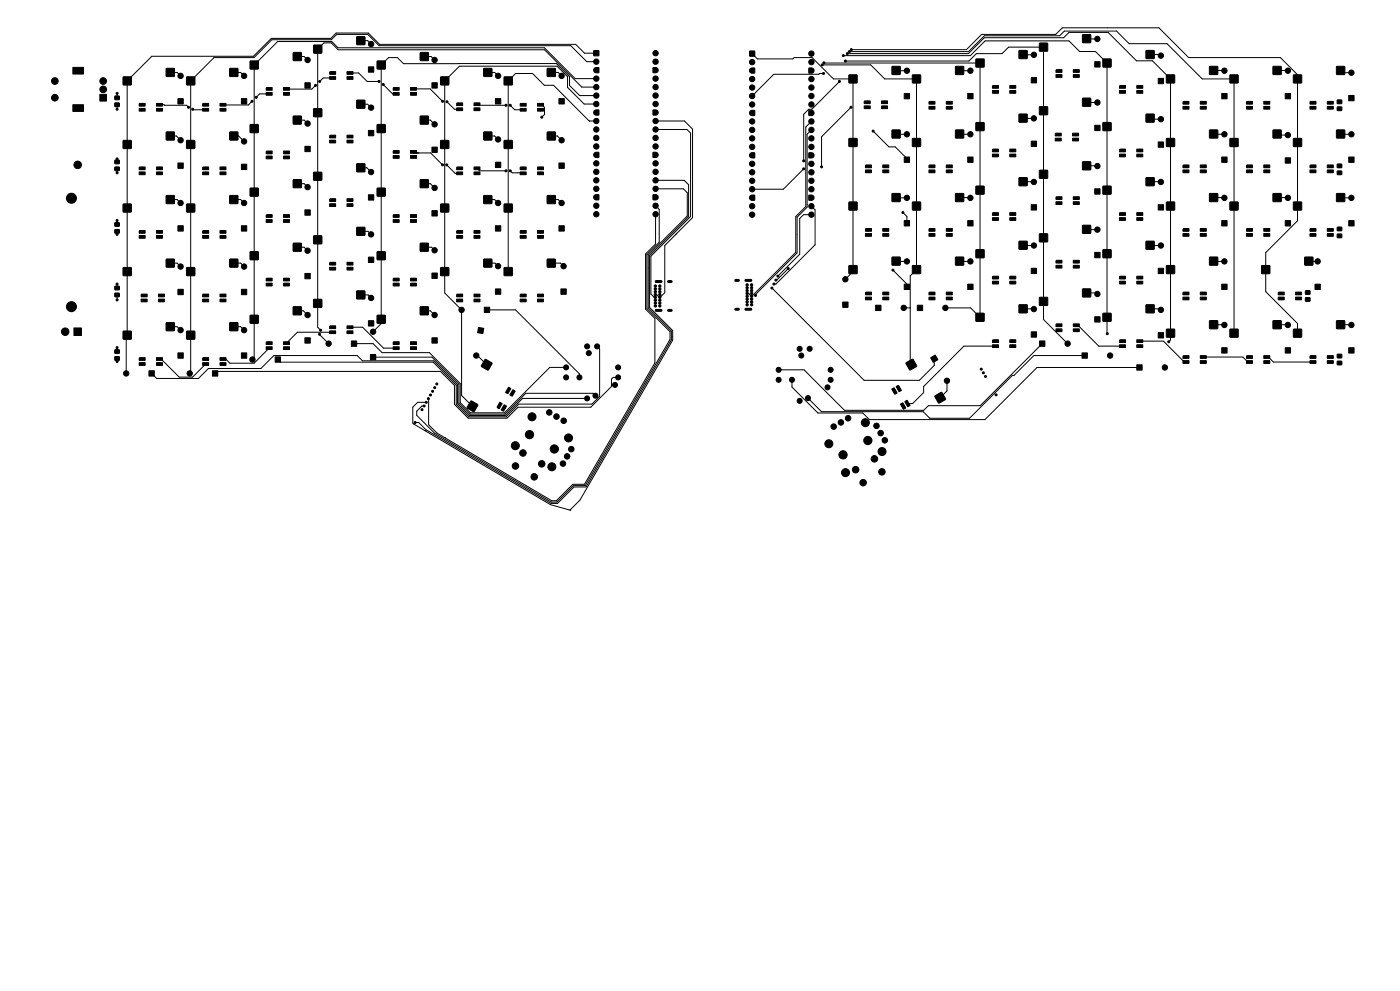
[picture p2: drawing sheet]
<svg xmlns="http://www.w3.org/2000/svg" width="420mm" height="297mm" viewBox="0 0 420 297" stroke-linecap="round" stroke-linejoin="round" font-family="sans-serif">
<g fill="none" stroke="#000" stroke-width=".3">
<path d="M89.2 16.9h2l1.1 1.1M108.2 12.2h2.1l1 1M127.3 16.9h2l1.1 1.1M137.5 19.1h.1M178.9 18.5h-2.9l-4.8-4.8h-57.5l-3.4-3.4h-9.3l-1.6 1.6h-17.8l-5.4 5.4h-12l-7 6.9v87.4l-.3 .3M178.9 15.9h-3.6l-2.6-2.6h-58.8l-3.4-3.4h-9.7l-1.5 1.6h-17.9l-5.4 5.4h-30.5l-7.3 7.3v76.9l-.3 .3v10.5M225.6 16.1l1.6 1.6h10.7l.3-.4h5.4l6.4 6.4h5.9v57.7l-2.3 2.3M246.7 19.4h14.5l4.2 4.3h9.5v57.1l-1.8 1.9v26.3l.3 .3M247.2 18.8l46.8 .1v76.2l-2.8-2.8h-7.6M253 16.7h38.1l4.4-4.4h25.2l3.2 3.1h4.7l3.5 3.5 .1 81.1M253.6 18.3h37.1l2.2-2.2h7.7l2-2h10.4v81.7l7.3 7.2M254.2 16.1h.1"/>
<path d="M254.2 16.1h36.3M254.8 15.5h35.8l4.7-4.8h22.6l1.4-1.4h15.6l3.8 3.8h11.4l10.6 10.6h9.5v76.2M255.4 14.9h.1M255.4 14.9h34.5l4.6-4.6h22.2l2-2h29l8.9 9h27.5l5.1 5.1v43.8l-9.5 9.5v11.7l9.5 9.5v3M290.5 16.1h.1M290.5 16.1l4.8-4.8h23.8l1.6-1.6h11.7l8.5 8.5h4.8l5.4 5.5v78.2l-.5 .5M306.9 16.4h3.3M326 11.6l3.2 .1M345 16.4h2.9l.4 .3M35.1 28v1.3M35.1 31.4v1.3M47.8 31.4l8.2 .2 .6 .5"/>
<path d="M51.1 21.7h2l1.1 1M57.8 32.7l3.9 .2M70.1 21.7h2.1l1 1M75.6 30.4l-1.1 1.1-7.6-.1M80.7 28.1h-2.8l-1 1.1M89.2 36h2l1.1 1M94.7 25.6l-1.1 1.1-7.7-.1M99.8 23.4h-2.9l-1 1M105 21.9h2.6l2.5 2.5h3.6M108.2 31.2h2.1l1 1.1M115 25.3l2.8 2.8h1M124 26.6h5l3.8 3.8"/>
<path d="M127.3 36h1.8l1.3 1.3M134.1 30.5l2.2 2.2h1.6M143.1 31.2l.3 .4h8.4M146.3 21.7h2.1l1 1M153.1 31.6l1.3 1.3h2.5M162.1 31.4h.5l.7 .8v2.1l-.8 .8M165.4 21.7h2l1.1 1M176.8 36.3l-10.7-10.7h-2.8l-3.6-3.6h-5l-2.2 2.2v57.2M176.9 36.3h2M176.9 36.3h-.1M178.9 28.6h-5l-3-3v-2.6l-4-3.9h-45.9l-1.8-1.8h-2.6l-2.2 2.2v77.5l-2.5 2.4M178.9 23.6h-6.3l-9.3-9.3h-61.9l-1.9-1.9h-16.2l-7 7.1v87.7l-.6 .6"/>
<path d="M178.9 26.1h-4.4l-11.2-11.2h-61.9l-2-2.1h-2.2l-1.9 1.9v83.4l.9 .9M178.9 31.2h-3.7l-4.9-5v-3.2l-3.2-3.2h-29.3l-4.4 4.4v63.6l5.1 5.1v25.6l3.2 3.3M196.7 36.3h8.6l2.5 2.4v26.5l-8.4 8.4v14.1l-1.4 1.4-1-.8h-.4M196.7 38.8h9.4l1.1 1.1v25l-11.9 11.9v11.3l1 1h.3M243.4 38.9l-1.3 1.3v21.9l-3 3v10.7l-12.4 12.5v.2M243.4 36.4l-1.7 1.7v23.8l-3 3v10.7l-13.1 13.2-1-.9h-.5M247.1 22h-1.2l-.3 .3h-13.5l-6.5 6.5M251.8 24.4l-8.3 8.3h-.9l-1.5 1.6v13.9M255.3 32.1l-8.8 8.9v9M261.9 39.3l4.8 4.7h1.9l3.5 3.5v.4M268.8 21.1l3.3 .1M287.9 21.1l3.2 .1"/>
<path d="M306.9 35.4l3.3 .1M326 30.6l3.2 .1M345 35.4l.3 .3h3M364.1 21.1l3.2 .1M383.1 21.1l3.3 .1M402.2 21.1l.6 .7h2.6M35.1 47.6v.9M35.1 50.6v1.2M51.1 40.8h1.8l1.3 1.2M51.1 59.8h2l1.1 1M70.1 40.8h1.5l1.6 1.6M70.1 59.8h2.1l1 1"/>
<path d="M89.2 55h2l1.1 1.1M108.2 50.3h1.9l1.2 1.3M123.8 45.8h5.4l3.6 3.6M124.4 45.2l.6 .6M127.3 55h1.8l1.3 1.3M134 49.4l2.5 2.5h1.4M143.1 50.4l.7 .8h8M146.3 40.8h2.1l1 1M146.3 59.8h2.1l1 1M153.1 51.2l.6 .6h2.9M165.4 40.8h1.8l1.3 1.2M165.4 59.8h2l1.1 1"/>
<path d="M196.7 56.6h8.3l1.2 1.1v7.1l-11.7 11.7v15.8l6.9 6.9v2.6l-25.6 44.1h-3.6l-5 5h-1.9l-37.6-22.1-2.1-2.2h-1.1M196.7 54h8.6l1.3 1.4v9.5l-11.7 11.7v15.5l6.9 7v2.8l-27.8 48-3 3M241.1 50.6l-6.1 6.1h-9.4M268.8 40.2h3.3M268.8 59.2l3.3 .1M287.9 40.2h3.2M287.9 59.2l3.2 .1M306.9 54.5h3.3M326 49.7l3.2 .1M345 54.5h3.3M364.1 40.2h3.2M364.1 59.2l3.2 .1"/>
<path d="M383.1 59.2l3.3 .1M383.1 40.2l.3 .3h3M402.2 40.2h3.2M402.2 59.2l3.2 .1M35.1 66.1v1.2M35.1 69.3v.9M51.1 78.9h2l1.1 1M70.1 78.9h2.1l1 1M89.2 74.1h2l1.1 1M108.2 69.3h2.2l.9 .9M127.3 74.1h2.2l.9 .9M146.3 78.9h2.2l.9 .9"/>
<path d="M165.4 78.9h2.8l.9 .9M196.7 64.2v8.9l-3 3v16.5l2.8 2.8v13.4l-21.2 36.3h-3.5l-4.9 5h-1.4l-34.4-20.3-2.5-2.5-.1-7.8M196.7 61.7l1.1 1.1v9.8l-3.7 3.7v16.2l6.9 6.9v2.3l-25.4 43.8h-3.6l-4.9 5h-1.7l-35-20.7-5.4-5.3v-1.3l1.6-1.5h.6M243.4 61.8l1.1 1.1v10.5l-11.7 11.7h-.6M243.4 64.3h-2.3l-1.2 1.2v10.7l-6.5 6.5M268.8 78.3h3.3M270.9 63.7l1.2 1.2v2M287.9 78.3h3.2M306.9 73.5l3.3 .1M326 68.7l3.2 .1M345 73.5l3.3 .1M364.1 78.3h3.2"/>
<path d="M392.6 78.3h2.7M35.1 85.1v1.2M35.1 88.4v1.5M51.1 97.9h2l1.1 1M70.1 97.9h2.1l1 1M89.2 93.1h1.8l1.3 1.3M99.8 99.6h-10.6l-3.3 3.2M105 98.1h3.8l6.2 6.2h3.8M108.2 88.4h2.2l.9 .9M127.3 93.1h1.8l1.3 1.3M146.1 92.9h8.6l19.1 19.1v1.1M231.6 86.3l27.6 27.7h16.6l4.5-4.5v-2"/>
<path d="M236.5 80.5l-3.5 3.4h-.2M267.9 80.9l4.2 4.2v.9M271.1 92.3h2M306.9 92.6h3.3M322.9 97.5h.5l6.2 6.2h7.1M326 87.8h2.9l.3 .3M345 92.6h2.9l.4 .3M364.1 97.3l3.2 .1M383.1 97.3l3.3 .1M402.2 97.3l3.2 .1M35.1 104.2v1.2M35.1 107.4v.9"/>
<path d="M45.5 111.9l1.5 1.5h12.5l3-3h15.8l3.9-3.8h25l1.5 1.5h21.4l7.2 7.2v5.7l3.5 3.5h10.9l5.1-5.1h19.3M47.8 107.6h.5l5.5 5.4h4l3.9-3.9M64.5 111.9l.6-.6h67.1l4.1 4.2v5.7l4.2 4.1h11.6l3.3-3.3h21.8l6.2-6.2v-2.2l.6-.5h1.4M80.7 104.3l-4.5 4.6h-7.2l-1.3-1.3h-.8M95.8 100.2l2.8 2.8M106.2 103h5.7l2.7 2.7h14.2l9.3 9.2v5.8l3 3h10.2l13.6-13.6h4.9M111.9 107h17.7l8.1 8.1v5.7l3.3 3.3h10.5l6.2-6.2h20.2l.7 .7M142.9 106.6h.3l2.8 2.7M179.1 103.8l.8 .8v14.2l-2.3 2.3h-22l-3.8 3.8h-11.2l-3.7-3.7v-5.8l-6.9-6.9h-45.9l-.8-.7M284.1 114.1v3.1l-2.1 2M298.6 103.7h-9.4l-12.1 12.1v1.9l-3.3 3.2h-1.6M312.7 103l-18.6 18.6h-15.6l-1.4 1.4h-23.8l-12.1-12.2h-7.6"/>
<path d="M325.4 106.6h-15.2l-6 5.9h-.5l-12.8 12.9h-12l-2-2h-30.5l-4-4.1M341.8 110.1h-30.7l-15.6 15.7h-34.7l-2-2h-13.4l-7.8-7.8v-2.2M341.9 102.2h7.1l6.3 6.3h.5M361 107h11.8l1.5 1.5h.5M380 107h.5l1.5 1.5h11.9M127.5 129.1h.1M127.9 120.6h-2.6l-1.5 1.4v4.8l.3 .3 41 24.1 5.9 1.7M133.4 131.1h.1M171 152.9h.1"/>
</g>
<g fill="#000" stroke="#000" stroke-width=".3">
<path d="M75.1 18.3h2.4v2.4h-2.4zM88 15.8h2.4v2.3h-2.4zM94.1 13.5h2.4v2.4h-2.4zM107 11h2.4v2.4h-2.4zM113.2 18.3h2.4v2.4h-2.4zM126.1 15.8h2.4v2.3h-2.4zM178.1 15.2h1.5v1.5h-1.5zM224.9 15.3h1.5v1.5h-1.5zM292.8 17.7h2.4v2.4h-2.4zM305.7 15.2h2.4v2.3h-2.4zM311.8 13h2.4v2.3h-2.4zM324.8 10.4h2.4v2.4h-2.4z"/>
<path d="M330.9 17.7h2.4v2.4h-2.4zM343.8 15.2h2.4v2.3h-2.4zM21.9 31.4h3.2v2h-3.2zM21.9 20.2h3.2v2h-3.2zM30 28.3h2v2h-2zM34.5 30.9h1.3v1h-1.3zM34.5 28.8h1.3v1h-1.3zM37 23.1h2.4v2.3h-2.4zM41.7 31.2l1.8-.2v.8h-1.8zM41.7 32.5h1.8v.8h-1.8zM46.9 31h1.8v.8h-1.8zM46.9 32.5h1.8v.8h-1.8z"/>
<path d="M49.9 39.6h2.4v2.3h-2.4zM49.9 20.5h2.4v2.4h-2.4zM53.4 29.6h1.6v1.6h-1.6zM56 23.1h2.4v2.3h-2.4zM60.8 31.2l1.8-.2v.8h-1.8zM60.8 32.5h1.8v.8h-1.8zM66 31h1.8v.8h-1.8zM66 32.5h1.8v.8h-1.8zM68.9 39.6h2.4v2.3h-2.4zM68.9 20.5h2.4v2.4h-2.4zM72.4 29.6h1.6v1.6h-1.6zM75.1 37.4h2.4v2.3h-2.4z"/>
<path d="M80 26.2h1.6v.8h-1.8zM79.8 27.7h1.8v.8h-1.8zM85 26.2h1.8v.8h-1.8zM85 27.7h1.8v.8h-1.8zM88 34.8h2.4v2.4h-2.4zM91.5 24.8h1.6v1.6h-1.6zM94.1 32.6h2.4v2.4h-2.4zM99.1 21.5h1.6v.8h-1.8zM98.9 23h1.8v.8h-1.8zM104.1 21.5h1.8v.8h-1.8zM104.1 23h1.8v.8h-1.8zM107 30.1h2.4v2.3h-2.4z"/>
<path d="M110.5 20h1.6v1.6h-1.6zM113.2 37.4h2.4v2.3h-2.4zM118.1 26.2h1.6v.8h-1.8zM117.9 27.7h1.8v.8h-1.8zM123.1 26.2h1.8v.8h-1.8zM123.1 27.7h1.8v.8h-1.8zM126.1 34.8h2.4v2.4h-2.4zM129.6 24.8h1.6v1.6h-1.6zM132.2 23.1h2.4v2.3h-2.4zM137.2 30.8h1.6v.9h-1.8zM137 32.3h1.8v.9h-1.8zM142.2 30.8h1.8v.9h-1.8z"/>
<path d="M142.2 32.3h1.8v.9h-1.8zM145.1 20.5h2.4v2.4h-2.4zM145.1 39.6h2.4v2.3h-2.4zM148.6 29.6h1.6v1.6h-1.6zM151.3 23.1h2.4v2.3h-2.4zM156 31.2l1.8-.2v.8h-1.8zM156 32.5h1.8v.8h-1.8zM161.2 31h1.8v.8h-1.8zM161.2 32.5h1.8v.8h-1.8zM164.2 20.5h2.4v2.4h-2.4zM164.2 39.6h2.4v2.3h-2.4zM167.7 29.6h1.6v1.6h-1.6z"/>
<path d="M178.4 20.4l.5-.2 .8 .2v1.3l-.9 .1a.8 .8 0 0 1-.7-.5 .8 .8 0 0 1 .3-.9zM178.4 33.1l.5-.2 .8 .2v1.3l-.9 .1a.8 .8 0 0 1-.7-.5 .8 .8 0 0 1 .3-.9zM196 33l.7-.1a.8 .8 0 0 1 .8 .8 .8 .8 0 0 1-.8 .8l-.8-.1zM196 20.3l.7-.1a.8 .8 0 0 1 .8 .8 .8 .8 0 0 1-.8 .8l-.8-.1zM225 20.6l.6-.2 .8 .1v1.4h-.8a.8 .8 0 0 1-.6-1.3zM225 33.3l.6-.2 .8 .1v1.4h-.8a.8 .8 0 0 1-.6-1.3zM242.6 33.1h.8a.8 .8 0 0 1 .8 .8 .8 .8 0 0 1-.8 .7h-.8zM242.6 20.4h.8a.8 .8 0 0 1 .8 .8 .8 .8 0 0 1-.8 .7h-.8zM254.7 22.5h2.4v2.3h-2.4zM259.4 30.2h1.7v.9h-1.8zM259.3 31.7h1.8v.9h-1.8zM264.5 30.2h1.8v.9h-1.8z"/>
<path d="M264.5 31.7h1.8v.9h-1.8zM267.6 19.9h2.4v2.4h-2.4zM267.6 39h2.4v2.3h-2.4zM271.3 28h1.6v1.6h-1.6zM273.7 22.5h2.4v2.3h-2.4zM278.7 30.6l1.8-.2v.8h-1.8zM278.7 31.9h1.8v.8h-1.8zM283.9 30.4h1.8v.8h-1.8zM283.9 31.9h1.8v.8h-1.8zM286.7 19.9h2.4v2.4h-2.4zM286.7 39h2.4v2.3h-2.4zM290.3 28h1.6v1.6h-1.6z"/>
<path d="M292.8 36.8h2.4v2.3h-2.4zM297.7 25.8l1.8-.2v.8h-1.8zM297.7 27.1h1.8v.8h-1.8zM302.9 25.6h1.8v.8h-1.8zM302.9 27.1h1.8v.8h-1.8zM305.7 34.2h2.4v2.4h-2.4zM309.4 23.3h1.6v1.6h-1.6zM311.8 32h2.4v2.4h-2.4zM316.9 20.9h1.7v.8h-1.8zM316.8 22.4h1.8v.8h-1.8zM321.8 39.9h1.8v.8h-1.8zM322 20.9h1.8v.8h-1.8z"/>
<path d="M322 22.4h1.8v.8h-1.8zM324.8 29.5h2.4v2.3h-2.4zM328.4 18.5h1.6v1.6h-1.6zM328.4 37.5h1.6v1.6h-1.6zM330.9 36.8h2.4v2.3h-2.4zM335.8 25.8l1.8-.2v.8h-1.8zM335.8 27.1h1.8v.8h-1.8zM341 25.6h1.8v.8h-1.8zM341 27.1h1.8v.8h-1.8zM343.8 34.2h2.4v2.4h-2.4zM347.5 23.5h1.6v1.6h-1.6zM349.9 22.5h2.4v2.3h-2.4z"/>
<path d="M354.9 30.6l1.8-.2v.8h-1.8zM354.9 31.9h1.8v.8h-1.8zM360.1 30.4h1.8v.8h-1.8zM360.1 31.9h1.8v.8h-1.8zM362.9 39h2.4v2.3h-2.4zM362.9 19.9h2.4v2.4h-2.4zM366.5 28h1.6v1.6h-1.6zM369 22.5h2.4v2.3h-2.4zM373.9 30.6l1.8-.2v.8h-1.8zM373.9 31.9h1.8v.8h-1.8zM379.1 30.4h1.8v.8h-1.8zM379.1 31.9h1.8v.8h-1.8z"/>
<path d="M381.9 19.9h2.4v2.4h-2.4zM381.9 39h2.4v2.3h-2.4zM385.6 28h1.6v1.6h-1.6zM388 22.5h2.4v2.3h-2.4zM393 30.6l1.8-.2v.8h-1.8zM393 31.9h1.8v.8h-1.8zM398.2 30.4h1.8v.8h-1.8zM398.2 31.9h1.8v.8h-1.8zM401 39h2.4v2.3h-2.4zM401 19.9h2.4v2.4h-2.4zM401.2 30h1.3v1h-1.3zM401.2 32.1h1.3v1h-1.3z"/>
<path d="M404.6 28.6h1.6v1.6h-1.6zM34.5 50.1h1.3v1h-1.3zM34.5 48h1.3v1h-1.3zM37 42.1h2.4v2.4h-2.4zM41.9 50h1.6v.9h-1.8zM41.7 51.5h1.8v.9h-1.8zM46.9 50h1.8v.9h-1.8zM46.9 51.5h1.8v.9h-1.8zM49.9 58.6h2.4v2.4h-2.4zM53.4 48.8h1.6v1.6h-1.6zM56 42.1h2.4v2.4h-2.4zM61 50h1.6v.9h-1.8z"/>
<path d="M60.8 51.5h1.8v.9h-1.8zM66 50h1.8v.9h-1.8zM66 51.5h1.8v.9h-1.8zM68.9 58.6h2.4v2.4h-2.4zM72.4 49.2h1.6v1.6h-1.6zM75.1 56.4h2.4v2.4h-2.4zM80 45.3h1.6v.8h-1.8zM79.8 46.8h1.8v.8h-1.8zM85 45.3h1.8v.8h-1.8zM85 46.8h1.8v.8h-1.8zM88 53.9h2.4v2.3h-2.4zM91.5 43.8h1.6v1.6h-1.6z"/>
<path d="M94.1 51.6h2.4v2.4h-2.4zM99.1 40.5h1.6v.8h-1.8zM98.9 42h1.8v.8h-1.8zM104.1 40.5h1.8v.8h-1.8zM104.1 42h1.8v.8h-1.8zM104.1 59.6h1.8v.8h-1.8zM107 49.1h2.4v2.4h-2.4zM110.5 58.4h1.6v1.6h-1.6zM110.5 39.1h1.6v1.6h-1.6zM113.2 56.4h2.4v2.4h-2.4zM118.1 45.1h1.6v.8h-1.8zM117.9 46.6h1.8v.8h-1.8z"/>
<path d="M123.1 45.1h1.8v.8h-1.8zM123.1 46.6h1.8v.8h-1.8zM126.1 53.9h2.4v2.3h-2.4zM129.6 44.1h1.6v1.6h-1.6zM132.2 42.1h2.4v2.4h-2.4zM137 50.2l1.8-.2v.9h-1.8zM137 51.5h1.8v.9h-1.8zM142.2 50h1.8v.9h-1.8zM142.2 51.5h1.8v.9h-1.8zM145.1 58.6h2.4v2.4h-2.4zM148.6 48.6h1.6v1.6h-1.6zM151.3 42.1h2.4v2.4h-2.4z"/>
<path d="M156.2 50h1.6v.9h-1.8zM156 51.5h1.8v.9h-1.8zM161.2 50h1.8v.9h-1.8zM161.2 51.5h1.8v.9h-1.8zM164.2 58.6h2.4v2.4h-2.4zM167.7 48.8h1.6v1.6h-1.6zM178.3 45.9l.5-.3 .9 .2v1.3l-.9 .1a.8 .8 0 0 1-.5-1.3zM178.3 58.6l.5-.3 .9 .2v1.3l-.9 .1a.8 .8 0 0 1-.5-1.3zM196 58.4l.7-.1a.8 .8 0 0 1 .8 .8 .8 .8 0 0 1-.8 .8l-.8-.1zM196 45.7l.7-.1a.8 .8 0 0 1 .8 .8 .8 .8 0 0 1-.8 .8l-.8-.1zM225 46l.6-.2 .8 .1v1.4h-.8a.8 .8 0 0 1-.6-1.3zM225.1 58.6l.5-.1 .8 .1v1.4h-.8a.8 .8 0 0 1-.7-.5 .8 .8 0 0 1 .2-.9z"/>
<path d="M242.6 58.5h.8a.8 .8 0 0 1 .8 .8 .8 .8 0 0 1-.8 .7h-.8zM242.6 45.8h.8a.8 .8 0 0 1 .8 .8 .8 .8 0 0 1-.8 .7h-.8zM254.7 41.5h2.4v2.4h-2.4zM259.6 49.6l1.8-.2v.9h-1.8zM259.6 50.9h1.8v.9h-1.8zM264.8 49.4h1.8v.9h-1.8zM264.8 50.9h1.8v.9h-1.8zM267.6 58h2.4v2.4h-2.4zM271.3 47.1h1.6v1.6h-1.6zM273.7 41.5h2.4v2.4h-2.4zM278.7 49.6l1.8-.2v.9h-1.8zM278.7 50.9h1.8v.9h-1.8z"/>
<path d="M283.9 49.4h1.8v.9h-1.8zM283.9 50.9h1.8v.9h-1.8zM286.7 58h2.4v2.4h-2.4zM290.3 47.1h1.6v1.6h-1.6zM292.8 55.8h2.4v2.4h-2.4zM297.9 44.7h1.6v.8h-1.8zM297.7 46.2h1.8v.8h-1.8zM302.9 44.7h1.8v.8h-1.8zM302.9 46.2h1.8v.8h-1.8zM305.7 53.3h2.4v2.3h-2.4zM309.4 42.3h1.6v1.6h-1.6zM311.8 51.1h2.4v2.3h-2.4z"/>
<path d="M316.6 40.1l1.8-.2v.8h-1.8zM316.6 41.4h1.8v.8h-1.8zM316.9 59h1.7v.8h-1.8zM321.8 41.4h1.8v.8h-1.8zM322 59h1.8v.8h-1.8zM324.8 48.5h2.4v2.4h-2.4zM328.4 56.6h1.6v1.6h-1.6zM330.9 55.8h2.4v2.4h-2.4zM336 44.7h1.6v.8h-1.8zM335.8 46.2h1.8v.8h-1.8zM341 44.7h1.8v.8h-1.8zM341 46.2h1.8v.8h-1.8z"/>
<path d="M343.8 53.3h2.4v2.3h-2.4zM347.5 42.5h1.6v1.6h-1.6zM349.9 41.5h2.4v2.4h-2.4zM354.9 49.6l1.8-.2v.9h-1.8zM354.9 50.9h1.8v.9h-1.8zM360.1 49.4h1.8v.9h-1.8zM360.1 50.9h1.8v.9h-1.8zM362.9 58h2.4v2.4h-2.4zM366.5 47.1h1.6v1.6h-1.6zM369 41.5h2.4v2.4h-2.4zM373.9 49.6l1.8-.2v.9h-1.8zM373.9 50.9h1.8v.9h-1.8z"/>
<path d="M379.1 49.4h1.8v.9h-1.8zM379.1 50.9h1.8v.9h-1.8zM381.9 58h2.4v2.4h-2.4zM385.6 47.3h1.6v1.6h-1.6zM388 41.5h2.4v2.4h-2.4zM393 49.6l1.8-.2v.9h-1.8zM393 50.9h1.8v.9h-1.8zM398.2 49.4h1.8v.9h-1.8zM398.2 50.9h1.8v.9h-1.8zM401 58h2.4v2.4h-2.4zM401.2 51.3h1.3v1h-1.3zM401.2 49.2h1.3v1h-1.3z"/>
<path d="M404.6 47.1h1.6v1.6h-1.6zM34.5 68.8h1.3v1.1h-1.3zM34.5 66.8h1.3v1h-1.3zM37 61.2h2.4v2.3h-2.4zM41.9 69.1h1.6v.8h-1.8zM41.7 70.6h1.8v.8h-1.8zM46.9 69.1h1.8v.8h-1.8zM46.9 70.6h1.8v.8h-1.8zM49.9 77.7h2.4v2.3h-2.4zM53.4 67.7h1.6v1.6h-1.6zM56 61.2h2.4v2.3h-2.4zM61 69.1h1.6v.8h-1.8z"/>
<path d="M60.8 70.6h1.8v.8h-1.8zM66 69.1h1.8v.8h-1.8zM66 70.6h1.8v.8h-1.8zM68.9 77.7h2.4v2.3h-2.4zM72.4 67.7h1.6v1.6h-1.6zM75.1 75.5h2.4v2.3h-2.4zM80 64.3h1.6v.8h-1.8zM79.8 65.8h1.8v.8h-1.8zM85 64.3h1.8v.8h-1.8zM85 65.8h1.8v.8h-1.8zM88 72.9h2.4v2.4h-2.4zM91.5 62.9h1.6v1.6h-1.6z"/>
<path d="M94.1 70.7h2.4v2.4h-2.4zM98.9 78.8l1.8-.2v.8h-1.8zM98.9 59.7l1.8-.1v.8h-1.8zM98.9 61.1h1.8v.8h-1.8zM104.1 78.6h1.8v.8h-1.8zM104.1 61.1h1.8v.8h-1.8zM107 68.2h2.4v2.3h-2.4zM110.5 77.1h1.6v1.6h-1.6zM113.2 75.5h2.4v2.3h-2.4zM118.1 64.3h1.6v.8h-1.8zM117.9 65.8h1.8v.8h-1.8zM123.1 64.3h1.8v.8h-1.8z"/>
<path d="M123.1 65.8h1.8v.8h-1.8zM126.1 72.9h2.4v2.4h-2.4zM129.6 63.1h1.6v1.6h-1.6zM132.2 61.2h2.4v2.3h-2.4zM137.2 69.1h1.6v.8h-1.8zM137 70.6h1.8v.8h-1.8zM142.2 69.1h1.8v.8h-1.8zM142.2 70.6h1.8v.8h-1.8zM145.1 77.7h2.4v2.3h-2.4zM148.6 67.7h1.6v1.6h-1.6zM151.3 61.2h2.4v2.3h-2.4zM156.2 69.1h1.6v.8h-1.8z"/>
<path d="M156 70.6h1.8v.8h-1.8zM161.2 69.1h1.8v.8h-1.8zM161.2 70.6h1.8v.8h-1.8zM164.2 77.7h2.4v2.3h-2.4zM167.7 67.7h1.6v1.6h-1.6zM254.7 60.6h2.4v2.3h-2.4zM254.7 79.6h2.4v2.4h-2.4zM259.6 68.7l1.8-.2v.8h-1.8zM259.6 70h1.8v.8h-1.8zM264.8 68.5h1.8v.8h-1.8zM264.8 70h1.8v.8h-1.8zM267.6 77.1h2.4v2.3h-2.4z"/>
<path d="M271.3 66.1h1.6v1.6h-1.6zM273.7 79.6h2.4v2.4h-2.4zM273.7 60.6h2.4v2.3h-2.4zM278.7 68.7l1.8-.2v.8h-1.8zM278.7 70h1.8v.8h-1.8zM283.9 68.5h1.8v.8h-1.8zM283.9 70h1.8v.8h-1.8zM286.7 77.1h2.4v2.3h-2.4zM290.3 66.1h1.6v1.6h-1.6zM292.8 74.9h2.4v2.3h-2.4zM297.9 63.7h1.6v.8h-1.8zM297.7 65.2h1.8v.8h-1.8z"/>
<path d="M302.9 63.7h1.8v.8h-1.8zM302.9 65.2h1.8v.8h-1.8zM305.7 72.3h2.4v2.4h-2.4zM309.4 61.4h1.6v1.6h-1.6zM311.8 70.1h2.4v2.4h-2.4zM316.8 78.2l1.8-.2v.8h-1.8zM316.8 79.5h1.8v.8h-1.8zM316.8 60.5h1.8v.8h-1.8zM322 78h1.8v.8h-1.8zM322 79.5h1.8v.8h-1.8zM322 60.5h1.8v.8h-1.8zM324.8 67.6h2.4v2.3h-2.4z"/>
<path d="M328.4 75.6h1.6v1.6h-1.6zM330.9 74.9h2.4v2.3h-2.4zM336 63.7h1.6v.8h-1.8zM335.8 65.2h1.8v.8h-1.8zM341 63.7h1.8v.8h-1.8zM341 65.2h1.8v.8h-1.8zM343.8 72.3h2.4v2.4h-2.4zM347.5 61.4h1.6v1.6h-1.6zM349.9 60.6h2.4v2.3h-2.4zM349.9 79.6h2.4v2.4h-2.4zM355 68.5h1.7v.8h-1.8zM354.9 70h1.8v.8h-1.8z"/>
<path d="M360.1 68.5h1.8v.8h-1.8zM360.1 70h1.8v.8h-1.8zM362.9 77.1h2.4v2.3h-2.4zM366.5 66.1h1.6v1.6h-1.6zM369 60.6h2.4v2.3h-2.4zM374.1 68.5h1.6v.8h-1.8zM373.9 70h1.8v.8h-1.8zM378.5 79.6h2.4v2.4h-2.4zM379.1 68.5h1.8v.8h-1.8zM379.1 70h1.8v.8h-1.8zM385.6 66.1h1.6v1.6h-1.6zM388 60.6h2.4v2.3h-2.4z"/>
<path d="M391.4 77.1h2.4v2.3h-2.4zM393 68.7l1.8-.2v.8h-1.8zM393 70h1.8v.8h-1.8zM398.2 68.5h1.8v.8h-1.8zM398.2 70h1.8v.8h-1.8zM401.2 70.2h1.3v1h-1.3zM401.2 68.1h1.3v1h-1.3zM404.6 66.1h1.6v1.6h-1.6zM34.5 87.9h1.3v1h-1.3zM34.5 85.8h1.3v1h-1.3zM37 99.3h2.4v2.3h-2.4zM37 80.2h2.4v2.4h-2.4z"/>
<path d="M42.5 88.1h1.6v.9h-1.8zM42.3 89.6h1.8v.9h-1.8zM47.5 88.1h1.8v.9h-1.8zM47.5 89.6h1.8v.9h-1.8zM49.9 96.7h2.4v2.4h-2.4zM53.4 86.7h1.6v1.6h-1.6zM56 80.2h2.4v2.4h-2.4zM56 99.3h2.4v2.3h-2.4zM61 88.1h1.6v.9h-1.8zM60.8 89.6h1.8v.9h-1.8zM66 88.1h1.8v.9h-1.8zM66 89.6h1.8v.9h-1.8z"/>
<path d="M68.9 96.7h2.4v2.4h-2.4zM72.4 86.7h1.6v1.6h-1.6zM75.1 94.5h2.4v2.4h-2.4zM79.8 83.5l1.8-.1v.8h-1.8zM79.8 84.9h1.8v.8h-1.8zM85 83.4h1.8v.8h-1.8zM85 84.9h1.8v.8h-1.8zM88 92h2.4v2.3h-2.4zM91.5 81.9h1.6v1.6h-1.6zM94.1 89.7h2.4v2.4h-2.4zM98.9 80.1h1.8v.8h-1.8zM99.1 97.7h1.6v.8h-1.8z"/>
<path d="M98.9 99.2h1.8v.8h-1.8zM104.1 80.1h1.8v.8h-1.8zM104.1 97.7h1.8v.8h-1.8zM104.1 99.2h1.8v.8h-1.8zM107 87.2h2.4v2.4h-2.4zM110.5 96.1h1.6v1.6h-1.6zM113.2 94.5h2.4v2.4h-2.4zM117.9 83.5l1.8-.1v.8h-1.8zM117.9 84.9h1.8v.8h-1.8zM123.1 83.4h1.8v.8h-1.8zM123.1 84.9h1.8v.8h-1.8zM126.1 92h2.4v2.3h-2.4z"/>
<path d="M129.6 81.8h1.6v1.6h-1.6zM132.2 80.2h2.4v2.4h-2.4zM137.2 88.1h1.6v.9h-1.8zM137 89.6h1.8v.9h-1.8zM143.5 98.1l1.6 .3-.3 1.6-1.5-.3zM142.2 88.1h1.8v.9h-1.8zM142.2 89.6h1.8v.9h-1.8zM145.3 92.1h1.6v1.6h-1.6zM148.6 86.6h1.6v1.6h-1.6zM151.3 80.2h2.4v2.4h-2.4zM156.2 88.1h1.6v.9h-1.8zM156 89.6h1.8v.9h-1.8z"/>
<path d="M161.2 88.1h1.8v.9h-1.8zM161.2 89.6h1.8v.9h-1.8zM168.3 86.6h1.6v1.6h-1.6zM252.8 90.5h1.6v1.6h-1.6zM259.6 87.7l1.8-.2v.9h-1.8zM259.6 89h1.8v.9h-1.8zM262.7 91.5h1.6v1.6h-1.6zM264.8 87.5h1.8v.9h-1.8zM264.8 89h1.8v.9h-1.8zM271.3 85.2h1.6v1.6h-1.6zM275.2 91.5h1.6v1.6h-1.6zM278.7 87.7l1.8-.2v.9h-1.8z"/>
<path d="M278.7 89h1.8v.9h-1.8zM283.9 87.5h1.8v.9h-1.8zM283.9 89h1.8v.9h-1.8zM290.3 85.2h1.6v1.6h-1.6zM292.8 93.9h2.4v2.4h-2.4zM297.9 82.8h1.6v.8h-1.8zM297.7 84.3h1.8v.8h-1.8zM302.9 82.8h1.8v.8h-1.8zM302.9 84.3h1.8v.8h-1.8zM305.7 91.4h2.4v2.3h-2.4zM309.4 80.4h1.6v1.6h-1.6zM311.8 89.2h2.4v2.3h-2.4z"/>
<path d="M316.8 97.2l1.8-.1v.8h-1.8zM316.8 98.6h1.8v.8h-1.8zM322 97.1h1.8v.8h-1.8zM322 98.6h1.8v.8h-1.8zM324.8 86.6h2.4v2.4h-2.4zM328.4 94.9h1.6v1.6h-1.6zM330.9 93.9h2.4v2.4h-2.4zM336 82.8h1.6v.8h-1.8zM335.8 84.3h1.8v.8h-1.8zM341 82.8h1.8v.8h-1.8zM341 84.3h1.8v.8h-1.8zM343.8 91.4h2.4v2.3h-2.4z"/>
<path d="M347.5 80.4h1.6v1.6h-1.6zM349.9 98.7h2.4v2.3h-2.4zM355 87.5h1.7v.9h-1.8zM354.9 89h1.8v.9h-1.8zM360.1 87.5h1.8v.9h-1.8zM360.1 89h1.8v.9h-1.8zM362.9 96.1h2.4v2.4h-2.4zM366.5 85.2h1.6v1.6h-1.6zM369 98.7h2.4v2.3h-2.4zM381.9 96.1h2.4v2.4h-2.4zM383.6 87.5h1.7v.9h-1.8zM383.5 89h1.8v.9h-1.8z"/>
<path d="M388 98.7h2.4v2.3h-2.4zM388.7 87.5h1.8v.9h-1.8zM388.7 89h1.8v.9h-1.8zM391.7 89.2h1.3v1.1h-1.3zM391.7 87.2h1.3v1h-1.3zM394.5 85.2h1.6v1.6h-1.6zM401 96.1h2.4v2.4h-2.4zM22.2 98.3h2.2v2.2h-2.2zM34.5 106.9h1.3v1.1h-1.3zM34.5 104.9h1.3v1h-1.3zM41.7 107.4l1.8-.2v.8h-1.8zM41.7 108.7h1.8v.8h-1.8z"/>
<path d="M44.7 111.1h1.6v1.6h-1.6zM46.9 107.2h1.8v.8h-1.8zM46.9 108.7h1.8v.8h-1.8zM53.4 105.8h1.6v1.6h-1.6zM60.8 107.4l1.8-.2v.8h-1.8zM60.8 108.7h1.8v.8h-1.8zM63.7 111.1h1.6v1.6h-1.6zM66 107.2h1.8v.8h-1.8zM66 108.7h1.8v.8h-1.8zM72.4 105.8h1.6v1.6h-1.6zM79.8 102.6l1.8-.2v.8h-1.8zM79.8 103.9h1.8v.8h-1.8z"/>
<path d="M82.5 107h1.6v1.6h-1.6zM85 102.4h1.8v.8h-1.8zM85 103.9h1.8v.8h-1.8zM91.5 101.2h1.6v1.6h-1.6zM105.4 102.2h1.6v1.6h-1.6zM111.1 106.2h1.6v1.6h-1.6zM117.9 102.6l1.8-.2v.8h-1.8zM117.9 103.9h1.8v.8h-1.8zM123.1 102.4h1.8v.8h-1.8zM123.1 103.9h1.8v.8h-1.8zM129.6 101.2h1.6v1.6h-1.6zM145.5 107.7l2.1 1.2-1.2 2-2-1.1z"/>
<path d="M152.6 116l.7 .5-.9 1.5-.7-.4zM153.8 116.8l.8 .4-.9 1.6-.8-.4zM267.5 116.6l.7-.4 .9 1.6-.7 .4zM268.8 115.9l.8-.3 .8 1.4-.7 .4zM271.8 108.7l2-1.1 1.2 2.1-2 1.2zM279.2 107.2l1.4-.8 .8 1.4-1.4 .8zM280.5 118.7l2-1.1 1.2 2.1-2.1 1.1zM297.7 102l1.8-.2v.8h-1.8zM297.7 103.3h1.8v.8h-1.8zM302.9 101.8h1.8v.8h-1.8zM302.9 103.3h1.8v.8h-1.8zM309.4 99.5h1.6v1.6h-1.6z"/>
<path d="M311.9 102.2h1.6v1.6h-1.6zM324.6 105.8h1.6v1.6h-1.6zM335.8 102l1.8-.2v.8h-1.8zM335.8 103.3h1.8v.8h-1.8zM341 109.3h1.6v1.6h-1.6zM341 101.8h1.8v.8h-1.8zM341 103.3h1.8v.8h-1.8zM347.5 99.7h1.6v1.6h-1.6zM355 106.6h1.7v.8h-1.8zM354.9 108.1h1.8v.8h-1.8zM360.1 106.6h1.8v.8h-1.8zM360.1 108.1h1.8v.8h-1.8z"/>
<path d="M366.5 104.2h1.6v1.6h-1.6zM374.1 106.6h1.6v.8h-1.8zM373.9 108.1h1.8v.8h-1.8zM379.1 106.6h1.8v.8h-1.8zM379.1 108.1h1.8v.8h-1.8zM385.6 104.2h1.6v1.6h-1.6zM393 106.8l1.8-.2v.8h-1.8zM393 108.1h1.8v.8h-1.8zM398.2 106.6h1.8v.8h-1.8zM398.2 108.1h1.8v.8h-1.8zM401.2 108.3h1.3v1h-1.3zM401.2 106.2h1.3v1h-1.3z"/>
<path d="M404.6 104.2h1.6v1.6h-1.6zM141.2 120.2l2.2 1.1-1.2 2.1-2.1-1.2zM150 120.6l.7 .4-.9 1.5-.7-.5zM151.2 121.3l.8 .4-.9 1.6-.8-.4zM270.1 121.1l.7-.4 .9 1.6-.7 .4zM271.4 120.4l.7-.4 .9 1.5-.7 .4z"/>
<circle cx="92.3" cy="18" r=".8"/>
<circle cx="111.3" cy="13.2" r=".8"/>
<circle cx="130.4" cy="18" r=".8"/>
<circle cx="178.9" cy="18.5" r=".8"/>
<circle cx="196.7" cy="15.9" r=".8"/>
<circle cx="196.7" cy="18.5" r=".8"/>
<circle cx="225.6" cy="18.6" r=".8"/>
<circle cx="243.4" cy="18.6" r=".8"/>
<circle cx="243.4" cy="16.1" r=".8"/>
<circle cx="246.7" cy="19.4" r=".3"/>
<circle cx="247.2" cy="18.8" r=".3"/>
<circle cx="253" cy="16.7" r=".3"/>
<circle cx="253.6" cy="18.3" r=".3"/>
<circle cx="254.2" cy="16.1" r=".3"/>
<circle cx="254.8" cy="15.5" r=".3"/>
<circle cx="255.4" cy="14.9" r=".3"/>
<circle cx="310.2" cy="16.4" r=".8"/>
<circle cx="329.2" cy="11.7" r=".8"/>
<circle cx="348.3" cy="16.7" r=".8"/>
<circle cx="16.5" cy="24.3" r="1"/>
<circle cx="16.5" cy="29.3" r="1"/>
<circle cx="31" cy="26.8" r="1"/>
<circle cx="31" cy="24.3" r="1"/>
<circle cx="35.1" cy="32.7" r=".3"/>
<circle cx="35.1" cy="28" r=".3"/>
<circle cx="42.6" cy="31.4" r=".3"/>
<circle cx="42.6" cy="32.9" r=".3"/>
<circle cx="47.8" cy="32.9" r=".3"/>
<circle cx="54.2" cy="22.7" r=".8"/>
<circle cx="56.6" cy="32.1" r=".3"/>
<circle cx="57.8" cy="32.7" r=".3"/>
<circle cx="61.7" cy="31.4" r=".3"/>
<circle cx="66.9" cy="32.9" r=".3"/>
<circle cx="73.2" cy="22.7" r=".8"/>
<circle cx="75.6" cy="30.4" r=".3"/>
<circle cx="76.9" cy="29.2" r=".3"/>
<circle cx="80.7" cy="26.6" r=".3"/>
<circle cx="85.9" cy="28.1" r=".3"/>
<circle cx="92.3" cy="37" r=".8"/>
<circle cx="94.7" cy="25.6" r=".3"/>
<circle cx="95.9" cy="24.4" r=".3"/>
<circle cx="99.8" cy="21.9" r=".3"/>
<circle cx="105" cy="23.4" r=".3"/>
<circle cx="111.3" cy="32.3" r=".8"/>
<circle cx="113.7" cy="24.4" r=".3"/>
<circle cx="115" cy="25.3" r=".3"/>
<circle cx="118.8" cy="26.6" r=".3"/>
<circle cx="124" cy="28.1" r=".3"/>
<circle cx="130.4" cy="37.3" r=".8"/>
<circle cx="132.8" cy="30.4" r=".3"/>
<circle cx="134.1" cy="30.5" r=".3"/>
<circle cx="137.9" cy="31.2" r=".3"/>
<circle cx="143.1" cy="32.7" r=".3"/>
<circle cx="149.4" cy="22.7" r=".8"/>
<circle cx="151.8" cy="31.6" r=".3"/>
<circle cx="153.1" cy="31.6" r=".3"/>
<circle cx="156.9" cy="31.4" r=".3"/>
<circle cx="162.1" cy="32.9" r=".3"/>
<circle cx="162.5" cy="35.1" r=".3"/>
<circle cx="168.5" cy="22.7" r=".8"/>
<circle cx="178.9" cy="38.8" r=".8"/>
<circle cx="178.9" cy="23.6" r=".8"/>
<circle cx="178.9" cy="26.1" r=".8"/>
<circle cx="178.9" cy="31.2" r=".8"/>
<circle cx="178.9" cy="28.6" r=".8"/>
<circle cx="178.9" cy="36.3" r=".8"/>
<circle cx="196.7" cy="28.6" r=".8"/>
<circle cx="196.7" cy="23.6" r=".8"/>
<circle cx="196.7" cy="26.1" r=".8"/>
<circle cx="196.7" cy="31.2" r=".8"/>
<circle cx="196.7" cy="36.3" r=".8"/>
<circle cx="196.7" cy="38.8" r=".8"/>
<circle cx="225.6" cy="26.2" r=".8"/>
<circle cx="225.6" cy="31.3" r=".8"/>
<circle cx="225.6" cy="36.4" r=".8"/>
<circle cx="225.6" cy="38.9" r=".8"/>
<circle cx="225.6" cy="23.7" r=".8"/>
<circle cx="225.6" cy="28.8" r=".8"/>
<circle cx="243.4" cy="36.4" r=".8"/>
<circle cx="243.4" cy="31.3" r=".8"/>
<circle cx="243.4" cy="26.2" r=".8"/>
<circle cx="243.4" cy="28.8" r=".8"/>
<circle cx="243.4" cy="38.9" r=".8"/>
<circle cx="243.4" cy="23.7" r=".8"/>
<circle cx="247.1" cy="22" r=".3"/>
<circle cx="251.8" cy="24.4" r=".3"/>
<circle cx="255.3" cy="32.1" r=".3"/>
<circle cx="260.2" cy="30.6" r=".3"/>
<circle cx="260.2" cy="32.1" r=".3"/>
<circle cx="261.9" cy="39.3" r=".3"/>
<circle cx="265.4" cy="30.6" r=".3"/>
<circle cx="265.4" cy="32.1" r=".3"/>
<circle cx="272.1" cy="21.2" r=".8"/>
<circle cx="279.6" cy="30.8" r=".3"/>
<circle cx="279.6" cy="32.3" r=".3"/>
<circle cx="284.8" cy="32.3" r=".3"/>
<circle cx="284.8" cy="30.8" r=".3"/>
<circle cx="291.1" cy="21.2" r=".8"/>
<circle cx="298.6" cy="27.5" r=".3"/>
<circle cx="298.6" cy="26" r=".3"/>
<circle cx="303.8" cy="27.5" r=".3"/>
<circle cx="303.8" cy="26" r=".3"/>
<circle cx="310.2" cy="35.5" r=".8"/>
<circle cx="317.7" cy="21.3" r=".3"/>
<circle cx="317.7" cy="22.8" r=".3"/>
<circle cx="322.9" cy="21.3" r=".3"/>
<circle cx="322.9" cy="22.8" r=".3"/>
<circle cx="329.2" cy="30.7" r=".8"/>
<circle cx="336.7" cy="27.5" r=".3"/>
<circle cx="336.7" cy="26" r=".3"/>
<circle cx="341.9" cy="27.5" r=".3"/>
<circle cx="341.9" cy="26" r=".3"/>
<circle cx="348.3" cy="35.7" r=".8"/>
<circle cx="355.8" cy="32.3" r=".3"/>
<circle cx="355.8" cy="30.8" r=".3"/>
<circle cx="361" cy="30.8" r=".3"/>
<circle cx="361" cy="32.3" r=".3"/>
<circle cx="367.3" cy="21.2" r=".8"/>
<circle cx="374.8" cy="30.8" r=".3"/>
<circle cx="374.8" cy="32.3" r=".3"/>
<circle cx="380" cy="32.3" r=".3"/>
<circle cx="380" cy="30.8" r=".3"/>
<circle cx="386.4" cy="21.2" r=".8"/>
<circle cx="393.9" cy="32.3" r=".3"/>
<circle cx="393.9" cy="30.8" r=".3"/>
<circle cx="399.1" cy="32.3" r=".3"/>
<circle cx="399.1" cy="30.8" r=".3"/>
<circle cx="401.8" cy="30.5" r=".3"/>
<circle cx="401.8" cy="32.6" r=".3"/>
<circle cx="405.4" cy="21.8" r=".8"/>
<circle cx="21.4" cy="59.4" r="1.5"/>
<circle cx="23.3" cy="49.4" r="1.12"/>
<circle cx="35.1" cy="51.8" r=".3"/>
<circle cx="35.1" cy="47.6" r=".3"/>
<circle cx="42.6" cy="51.9" r=".3"/>
<circle cx="42.6" cy="50.4" r=".3"/>
<circle cx="47.8" cy="51.9" r=".3"/>
<circle cx="47.8" cy="50.4" r=".3"/>
<circle cx="54.2" cy="42" r=".8"/>
<circle cx="61.7" cy="51.9" r=".3"/>
<circle cx="61.7" cy="50.4" r=".3"/>
<circle cx="66.9" cy="51.9" r=".3"/>
<circle cx="66.9" cy="50.4" r=".3"/>
<circle cx="73.2" cy="42.4" r=".8"/>
<circle cx="80.7" cy="47.2" r=".3"/>
<circle cx="80.7" cy="45.7" r=".3"/>
<circle cx="85.9" cy="47.2" r=".3"/>
<circle cx="85.9" cy="45.7" r=".3"/>
<circle cx="92.3" cy="56.1" r=".8"/>
<circle cx="99.8" cy="40.9" r=".3"/>
<circle cx="99.8" cy="60" r=".3"/>
<circle cx="99.8" cy="42.4" r=".3"/>
<circle cx="105" cy="40.9" r=".3"/>
<circle cx="105" cy="60" r=".3"/>
<circle cx="105" cy="42.4" r=".3"/>
<circle cx="111.3" cy="51.6" r=".8"/>
<circle cx="118.8" cy="47" r=".3"/>
<circle cx="118.8" cy="45.5" r=".3"/>
<circle cx="124" cy="47" r=".3"/>
<circle cx="130.4" cy="56.3" r=".8"/>
<circle cx="132.8" cy="49.4" r=".3"/>
<circle cx="134" cy="49.4" r=".3"/>
<circle cx="137.9" cy="50.4" r=".3"/>
<circle cx="143.1" cy="51.9" r=".3"/>
<circle cx="149.4" cy="41.8" r=".8"/>
<circle cx="151.8" cy="51.2" r=".3"/>
<circle cx="153.1" cy="51.2" r=".3"/>
<circle cx="156.9" cy="50.4" r=".3"/>
<circle cx="162.1" cy="51.9" r=".3"/>
<circle cx="162.1" cy="50.4" r=".3"/>
<circle cx="168.5" cy="42" r=".8"/>
<circle cx="178.9" cy="43.9" r=".8"/>
<circle cx="178.9" cy="56.6" r=".8"/>
<circle cx="178.9" cy="49" r=".8"/>
<circle cx="178.9" cy="51.5" r=".8"/>
<circle cx="178.9" cy="54" r=".8"/>
<circle cx="178.9" cy="41.3" r=".8"/>
<circle cx="196.7" cy="54" r=".8"/>
<circle cx="196.7" cy="49" r=".8"/>
<circle cx="196.7" cy="56.6" r=".8"/>
<circle cx="196.7" cy="51.5" r=".8"/>
<circle cx="196.7" cy="43.9" r=".8"/>
<circle cx="196.7" cy="41.3" r=".8"/>
<circle cx="225.6" cy="44" r=".8"/>
<circle cx="225.6" cy="49.1" r=".8"/>
<circle cx="225.6" cy="54.2" r=".8"/>
<circle cx="225.6" cy="56.7" r=".8"/>
<circle cx="225.6" cy="51.6" r=".8"/>
<circle cx="225.6" cy="41.5" r=".8"/>
<circle cx="241.1" cy="50.6" r=".3"/>
<circle cx="241.1" cy="48.2" r=".3"/>
<circle cx="243.4" cy="44" r=".8"/>
<circle cx="243.4" cy="51.6" r=".8"/>
<circle cx="243.4" cy="54.2" r=".8"/>
<circle cx="243.4" cy="49.1" r=".8"/>
<circle cx="243.4" cy="56.7" r=".8"/>
<circle cx="243.4" cy="41.5" r=".8"/>
<circle cx="246.5" cy="50" r=".3"/>
<circle cx="260.5" cy="51.4" r=".3"/>
<circle cx="260.5" cy="49.9" r=".3"/>
<circle cx="265.7" cy="51.4" r=".3"/>
<circle cx="265.7" cy="49.9" r=".3"/>
<circle cx="272.1" cy="59.3" r=".8"/>
<circle cx="272.1" cy="40.2" r=".8"/>
<circle cx="279.6" cy="51.4" r=".3"/>
<circle cx="279.6" cy="49.9" r=".3"/>
<circle cx="284.8" cy="51.4" r=".3"/>
<circle cx="284.8" cy="49.9" r=".3"/>
<circle cx="291.1" cy="59.3" r=".8"/>
<circle cx="291.1" cy="40.2" r=".8"/>
<circle cx="298.6" cy="46.6" r=".3"/>
<circle cx="298.6" cy="45.1" r=".3"/>
<circle cx="303.8" cy="46.6" r=".3"/>
<circle cx="303.8" cy="45.1" r=".3"/>
<circle cx="310.2" cy="54.5" r=".8"/>
<circle cx="317.5" cy="40.3" r=".3"/>
<circle cx="317.5" cy="41.8" r=".3"/>
<circle cx="317.7" cy="59.4" r=".3"/>
<circle cx="322.7" cy="41.8" r=".3"/>
<circle cx="322.7" cy="40.3" r=".3"/>
<circle cx="322.9" cy="59.4" r=".3"/>
<circle cx="329.2" cy="49.8" r=".8"/>
<circle cx="336.7" cy="46.6" r=".3"/>
<circle cx="336.7" cy="45.1" r=".3"/>
<circle cx="341.9" cy="46.6" r=".3"/>
<circle cx="341.9" cy="45.1" r=".3"/>
<circle cx="348.3" cy="54.5" r=".8"/>
<circle cx="355.8" cy="51.4" r=".3"/>
<circle cx="355.8" cy="49.9" r=".3"/>
<circle cx="361" cy="51.4" r=".3"/>
<circle cx="361" cy="49.9" r=".3"/>
<circle cx="367.3" cy="59.3" r=".8"/>
<circle cx="367.3" cy="40.2" r=".8"/>
<circle cx="374.8" cy="51.4" r=".3"/>
<circle cx="374.8" cy="49.9" r=".3"/>
<circle cx="380" cy="51.4" r=".3"/>
<circle cx="380" cy="49.9" r=".3"/>
<circle cx="386.4" cy="40.5" r=".8"/>
<circle cx="386.4" cy="59.3" r=".8"/>
<circle cx="393.9" cy="51.4" r=".3"/>
<circle cx="393.9" cy="49.9" r=".3"/>
<circle cx="399.1" cy="51.4" r=".3"/>
<circle cx="399.1" cy="49.9" r=".3"/>
<circle cx="401.8" cy="51.8" r=".3"/>
<circle cx="401.8" cy="49.7" r=".3"/>
<circle cx="405.4" cy="59.3" r=".8"/>
<circle cx="405.4" cy="40.2" r=".8"/>
<circle cx="35.1" cy="70.2" r=".3"/>
<circle cx="35.1" cy="66.1" r=".3"/>
<circle cx="42.6" cy="69.5" r=".3"/>
<circle cx="42.6" cy="71" r=".3"/>
<circle cx="47.8" cy="69.5" r=".3"/>
<circle cx="47.8" cy="71" r=".3"/>
<circle cx="54.2" cy="79.9" r=".8"/>
<circle cx="54.2" cy="60.8" r=".8"/>
<circle cx="61.7" cy="69.5" r=".3"/>
<circle cx="61.7" cy="71" r=".3"/>
<circle cx="66.9" cy="69.5" r=".3"/>
<circle cx="66.9" cy="71" r=".3"/>
<circle cx="73.2" cy="79.9" r=".8"/>
<circle cx="73.2" cy="60.8" r=".8"/>
<circle cx="80.7" cy="66.2" r=".3"/>
<circle cx="80.7" cy="64.7" r=".3"/>
<circle cx="85.9" cy="66.2" r=".3"/>
<circle cx="85.9" cy="64.7" r=".3"/>
<circle cx="92.3" cy="75.1" r=".8"/>
<circle cx="99.8" cy="79" r=".3"/>
<circle cx="99.8" cy="61.5" r=".3"/>
<circle cx="105" cy="61.5" r=".3"/>
<circle cx="105" cy="79" r=".3"/>
<circle cx="111.3" cy="70.2" r=".8"/>
<circle cx="118.8" cy="64.7" r=".3"/>
<circle cx="118.8" cy="66.2" r=".3"/>
<circle cx="124" cy="64.7" r=".3"/>
<circle cx="124" cy="66.2" r=".3"/>
<circle cx="130.4" cy="75" r=".8"/>
<circle cx="137.9" cy="71" r=".3"/>
<circle cx="137.9" cy="69.5" r=".3"/>
<circle cx="143.1" cy="71" r=".3"/>
<circle cx="143.1" cy="69.5" r=".3"/>
<circle cx="149.4" cy="60.8" r=".8"/>
<circle cx="149.4" cy="79.8" r=".8"/>
<circle cx="156.9" cy="71" r=".3"/>
<circle cx="156.9" cy="69.5" r=".3"/>
<circle cx="162.1" cy="71" r=".3"/>
<circle cx="162.1" cy="69.5" r=".3"/>
<circle cx="168.5" cy="60.8" r=".8"/>
<circle cx="169.1" cy="79.8" r=".8"/>
<circle cx="178.9" cy="64.2" r=".8"/>
<circle cx="178.9" cy="61.7" r=".8"/>
<circle cx="196.7" cy="64.2" r=".8"/>
<circle cx="196.7" cy="61.7" r=".8"/>
<circle cx="225.6" cy="64.3" r=".8"/>
<circle cx="225.6" cy="61.8" r=".8"/>
<circle cx="243.4" cy="64.3" r=".8"/>
<circle cx="243.4" cy="61.8" r=".8"/>
<circle cx="260.5" cy="70.4" r=".3"/>
<circle cx="260.5" cy="68.9" r=".3"/>
<circle cx="265.7" cy="70.4" r=".3"/>
<circle cx="265.7" cy="68.9" r=".3"/>
<circle cx="270.9" cy="63.7" r=".3"/>
<circle cx="272.1" cy="78.3" r=".8"/>
<circle cx="279.6" cy="70.4" r=".3"/>
<circle cx="279.6" cy="68.9" r=".3"/>
<circle cx="284.8" cy="70.4" r=".3"/>
<circle cx="284.8" cy="68.9" r=".3"/>
<circle cx="291.1" cy="78.3" r=".8"/>
<circle cx="298.6" cy="65.6" r=".3"/>
<circle cx="298.6" cy="64.1" r=".3"/>
<circle cx="303.8" cy="65.6" r=".3"/>
<circle cx="303.8" cy="64.1" r=".3"/>
<circle cx="310.2" cy="73.6" r=".8"/>
<circle cx="317.7" cy="79.9" r=".3"/>
<circle cx="317.7" cy="60.9" r=".3"/>
<circle cx="317.7" cy="78.4" r=".3"/>
<circle cx="322.9" cy="60.9" r=".3"/>
<circle cx="322.9" cy="79.9" r=".3"/>
<circle cx="322.9" cy="78.4" r=".3"/>
<circle cx="329.2" cy="68.8" r=".8"/>
<circle cx="336.7" cy="65.6" r=".3"/>
<circle cx="336.7" cy="64.1" r=".3"/>
<circle cx="341.9" cy="65.6" r=".3"/>
<circle cx="341.9" cy="64.1" r=".3"/>
<circle cx="348.3" cy="73.6" r=".8"/>
<circle cx="355.8" cy="70.4" r=".3"/>
<circle cx="355.8" cy="68.9" r=".3"/>
<circle cx="361" cy="70.4" r=".3"/>
<circle cx="361" cy="68.9" r=".3"/>
<circle cx="367.3" cy="78.3" r=".8"/>
<circle cx="374.8" cy="70.4" r=".3"/>
<circle cx="374.8" cy="68.9" r=".3"/>
<circle cx="380" cy="70.4" r=".3"/>
<circle cx="380" cy="68.9" r=".3"/>
<circle cx="393.9" cy="70.4" r=".3"/>
<circle cx="393.9" cy="68.9" r=".3"/>
<circle cx="395.3" cy="78.3" r=".8"/>
<circle cx="399.1" cy="70.4" r=".3"/>
<circle cx="399.1" cy="68.9" r=".3"/>
<circle cx="401.8" cy="68.6" r=".3"/>
<circle cx="401.8" cy="70.7" r=".3"/>
<circle cx="19.6" cy="99.4" r="1.13"/>
<circle cx="21.4" cy="91.9" r="1.5"/>
<circle cx="35.1" cy="89.9" r=".3"/>
<circle cx="35.1" cy="85.1" r=".3"/>
<circle cx="43.2" cy="88.5" r=".3"/>
<circle cx="43.2" cy="90" r=".3"/>
<circle cx="48.4" cy="88.5" r=".3"/>
<circle cx="48.4" cy="90" r=".3"/>
<circle cx="54.2" cy="98.9" r=".8"/>
<circle cx="61.7" cy="88.5" r=".3"/>
<circle cx="61.7" cy="90" r=".3"/>
<circle cx="66.9" cy="88.5" r=".3"/>
<circle cx="66.9" cy="90" r=".3"/>
<circle cx="73.2" cy="98.9" r=".8"/>
<circle cx="80.7" cy="83.8" r=".3"/>
<circle cx="80.7" cy="85.3" r=".3"/>
<circle cx="85.9" cy="83.8" r=".3"/>
<circle cx="85.9" cy="85.3" r=".3"/>
<circle cx="92.3" cy="94.4" r=".8"/>
<circle cx="96.2" cy="99" r=".3"/>
<circle cx="99.8" cy="98.1" r=".3"/>
<circle cx="99.8" cy="80.5" r=".3"/>
<circle cx="105" cy="99.6" r=".3"/>
<circle cx="105" cy="80.5" r=".3"/>
<circle cx="111.3" cy="89.3" r=".8"/>
<circle cx="111.9" cy="99.4" r=".8"/>
<circle cx="118.8" cy="83.8" r=".3"/>
<circle cx="118.8" cy="85.3" r=".3"/>
<circle cx="124" cy="83.8" r=".3"/>
<circle cx="124" cy="85.3" r=".3"/>
<circle cx="130.4" cy="94.4" r=".8"/>
<circle cx="137.9" cy="88.5" r=".3"/>
<circle cx="137.9" cy="90" r=".3"/>
<circle cx="138.5" cy="92.9" r=".8"/>
<circle cx="143.1" cy="88.5" r=".3"/>
<circle cx="143.1" cy="90" r=".3"/>
<circle cx="156.9" cy="88.5" r=".3"/>
<circle cx="156.9" cy="90" r=".3"/>
<circle cx="162.1" cy="88.5" r=".3"/>
<circle cx="162.1" cy="90" r=".3"/>
<circle cx="196.6" cy="86.6" r=".35"/>
<circle cx="196.6" cy="90.8" r=".35"/>
<circle cx="196.6" cy="90" r=".35"/>
<circle cx="196.6" cy="87.4" r=".35"/>
<circle cx="196.6" cy="85.7" r=".35"/>
<circle cx="196.6" cy="91.7" r=".35"/>
<circle cx="196.6" cy="89.1" r=".35"/>
<circle cx="196.6" cy="88.3" r=".35"/>
<circle cx="197.9" cy="86.6" r=".35"/>
<circle cx="197.9" cy="90.8" r=".35"/>
<circle cx="197.9" cy="90" r=".35"/>
<circle cx="197.9" cy="87.4" r=".35"/>
<circle cx="197.9" cy="91.7" r=".35"/>
<circle cx="197.9" cy="85.7" r=".35"/>
<circle cx="197.9" cy="88.3" r=".35"/>
<circle cx="197.9" cy="89.1" r=".35"/>
<circle cx="224.1" cy="85.4" r=".35"/>
<circle cx="224.1" cy="86.2" r=".35"/>
<circle cx="224.1" cy="87.9" r=".35"/>
<circle cx="224.1" cy="87.1" r=".35"/>
<circle cx="224.1" cy="89.6" r=".35"/>
<circle cx="224.1" cy="91.3" r=".35"/>
<circle cx="224.1" cy="88.8" r=".35"/>
<circle cx="224.1" cy="90.5" r=".35"/>
<circle cx="225.5" cy="85.4" r=".35"/>
<circle cx="225.5" cy="86.2" r=".35"/>
<circle cx="225.5" cy="87.9" r=".35"/>
<circle cx="225.5" cy="87.1" r=".35"/>
<circle cx="225.5" cy="89.6" r=".35"/>
<circle cx="225.5" cy="91.3" r=".35"/>
<circle cx="225.5" cy="88.8" r=".35"/>
<circle cx="225.5" cy="90.5" r=".35"/>
<circle cx="226.7" cy="88.5" r=".3"/>
<circle cx="231.6" cy="86.3" r=".3"/>
<circle cx="232.2" cy="85.1" r=".3"/>
<circle cx="232.8" cy="83.9" r=".3"/>
<circle cx="233.4" cy="82.7" r=".3"/>
<circle cx="236.5" cy="80.5" r=".3"/>
<circle cx="253.6" cy="83.7" r=".8"/>
<circle cx="260.5" cy="89.5" r=".3"/>
<circle cx="260.5" cy="88" r=".3"/>
<circle cx="265.7" cy="88" r=".3"/>
<circle cx="265.7" cy="89.5" r=".3"/>
<circle cx="267.9" cy="80.9" r=".3"/>
<circle cx="271.1" cy="92.3" r=".8"/>
<circle cx="279.6" cy="88" r=".3"/>
<circle cx="279.6" cy="89.5" r=".3"/>
<circle cx="283.6" cy="92.3" r=".8"/>
<circle cx="284.8" cy="88" r=".3"/>
<circle cx="284.8" cy="89.5" r=".3"/>
<circle cx="298.6" cy="83.2" r=".3"/>
<circle cx="298.6" cy="84.7" r=".3"/>
<circle cx="303.8" cy="84.7" r=".3"/>
<circle cx="303.8" cy="83.2" r=".3"/>
<circle cx="310.2" cy="92.6" r=".8"/>
<circle cx="317.7" cy="99" r=".3"/>
<circle cx="317.7" cy="97.5" r=".3"/>
<circle cx="322.9" cy="99" r=".3"/>
<circle cx="329.2" cy="88.1" r=".8"/>
<circle cx="336.7" cy="83.2" r=".3"/>
<circle cx="336.7" cy="84.7" r=".3"/>
<circle cx="341.9" cy="83.2" r=".3"/>
<circle cx="341.9" cy="84.7" r=".3"/>
<circle cx="348.3" cy="92.9" r=".8"/>
<circle cx="355.8" cy="88" r=".3"/>
<circle cx="355.8" cy="89.5" r=".3"/>
<circle cx="361" cy="89.5" r=".3"/>
<circle cx="361" cy="88" r=".3"/>
<circle cx="367.3" cy="97.4" r=".8"/>
<circle cx="384.4" cy="89.5" r=".3"/>
<circle cx="384.4" cy="88" r=".3"/>
<circle cx="386.4" cy="97.4" r=".8"/>
<circle cx="389.6" cy="89.5" r=".3"/>
<circle cx="389.6" cy="88" r=".3"/>
<circle cx="392.3" cy="89.7" r=".3"/>
<circle cx="392.3" cy="87.7" r=".3"/>
<circle cx="405.4" cy="97.4" r=".8"/>
<circle cx="35.1" cy="108.3" r=".3"/>
<circle cx="35.1" cy="104.2" r=".3"/>
<circle cx="37.9" cy="111.9" r=".8"/>
<circle cx="42.6" cy="107.6" r=".3"/>
<circle cx="42.6" cy="109.1" r=".3"/>
<circle cx="47.8" cy="109.1" r=".3"/>
<circle cx="56.9" cy="111.9" r=".8"/>
<circle cx="61.7" cy="107.6" r=".3"/>
<circle cx="66.9" cy="109.1" r=".3"/>
<circle cx="75.7" cy="107.8" r=".8"/>
<circle cx="80.7" cy="102.8" r=".3"/>
<circle cx="85.9" cy="104.3" r=".3"/>
<circle cx="95.8" cy="100.2" r=".3"/>
<circle cx="98.6" cy="103" r=".8"/>
<circle cx="118.8" cy="102.8" r=".3"/>
<circle cx="124" cy="102.8" r=".3"/>
<circle cx="124" cy="104.3" r=".3"/>
<circle cx="128.5" cy="119.5" r=".3"/>
<circle cx="129.1" cy="118.4" r=".3"/>
<circle cx="129.8" cy="117.3" r=".3"/>
<circle cx="130.4" cy="116.2" r=".3"/>
<circle cx="131" cy="115.1" r=".3"/>
<circle cx="142.9" cy="106.6" r=".8"/>
<circle cx="153.8" cy="117.8" r=".3"/>
<circle cx="169.8" cy="110.1" r=".75"/>
<circle cx="169.8" cy="113.1" r=".75"/>
<circle cx="173.8" cy="113.1" r=".75"/>
<circle cx="176.1" cy="119.4" r=".75"/>
<circle cx="176.1" cy="103.8" r=".75"/>
<circle cx="176.6" cy="105.8" r=".75"/>
<circle cx="178.6" cy="118.6" r=".75"/>
<circle cx="179.1" cy="103.8" r=".75"/>
<circle cx="184.5" cy="115.4" r=".75"/>
<circle cx="185.4" cy="110.1" r=".75"/>
<circle cx="185.4" cy="113.1" r=".75"/>
<circle cx="233.6" cy="110.8" r=".75"/>
<circle cx="233.6" cy="113.8" r=".75"/>
<circle cx="237.6" cy="113.8" r=".75"/>
<circle cx="239.9" cy="104.5" r=".75"/>
<circle cx="240.4" cy="106.6" r=".75"/>
<circle cx="242.4" cy="119.3" r=".75"/>
<circle cx="242.9" cy="104.5" r=".75"/>
<circle cx="248.2" cy="116.1" r=".75"/>
<circle cx="249.2" cy="113.8" r=".75"/>
<circle cx="249.2" cy="110.8" r=".75"/>
<circle cx="268.3" cy="117.2" r=".3"/>
<circle cx="269.6" cy="116.4" r=".3"/>
<circle cx="284.1" cy="114.1" r=".8"/>
<circle cx="294.4" cy="110.6" r=".3"/>
<circle cx="295" cy="111.7" r=".3"/>
<circle cx="295.6" cy="112.8" r=".3"/>
<circle cx="298.6" cy="102.2" r=".3"/>
<circle cx="298.8" cy="118.3" r=".3"/>
<circle cx="303.8" cy="102.2" r=".3"/>
<circle cx="303.8" cy="103.7" r=".3"/>
<circle cx="320.3" cy="103" r=".8"/>
<circle cx="332.2" cy="100" r=".3"/>
<circle cx="333" cy="106.6" r=".8"/>
<circle cx="336.7" cy="102.2" r=".3"/>
<circle cx="341.9" cy="103.7" r=".3"/>
<circle cx="349.4" cy="110.1" r=".8"/>
<circle cx="350.6" cy="102.4" r=".3"/>
<circle cx="355.8" cy="107" r=".3"/>
<circle cx="361" cy="108.5" r=".3"/>
<circle cx="374.8" cy="107" r=".3"/>
<circle cx="380" cy="108.5" r=".3"/>
<circle cx="393.9" cy="107" r=".3"/>
<circle cx="399.1" cy="108.5" r=".3"/>
<circle cx="401.8" cy="108.8" r=".3"/>
<circle cx="401.8" cy="106.7" r=".3"/>
<circle cx="124.5" cy="126.6" r=".3"/>
<circle cx="126.6" cy="122.8" r=".3"/>
<circle cx="127.2" cy="121.7" r=".3"/>
<circle cx="127.9" cy="120.6" r=".3"/>
<circle cx="149.9" cy="121.5" r=".3"/>
<circle cx="151.2" cy="122.3" r=".3"/>
<circle cx="154.6" cy="133.6" r="1.2"/>
<circle cx="154.6" cy="139.7" r=".97"/>
<circle cx="156.9" cy="135.8" r=".97"/>
<circle cx="158.8" cy="130.3" r="1.24"/>
<circle cx="159.6" cy="124.9" r="1.2"/>
<circle cx="162.5" cy="139" r=".97"/>
<circle cx="164.8" cy="123.6" r=".82"/>
<circle cx="165.6" cy="139.9" r="1.2"/>
<circle cx="166.3" cy="134.6" r="1.24"/>
<circle cx="166.9" cy="124.9" r=".82"/>
<circle cx="168.9" cy="138.9" r=".82"/>
<circle cx="169.1" cy="126.1" r=".82"/>
<circle cx="170.1" cy="136.8" r=".82"/>
<circle cx="170.6" cy="131.2" r="1.2"/>
<circle cx="171.4" cy="134.6" r=".82"/>
<circle cx="239.9" cy="120.1" r=".75"/>
<circle cx="248.6" cy="133" r="1.2"/>
<circle cx="250.1" cy="127.9" r=".82"/>
<circle cx="252.3" cy="126.6" r=".82"/>
<circle cx="252.9" cy="136.3" r="1.24"/>
<circle cx="254.4" cy="125.4" r=".83"/>
<circle cx="259.6" cy="126.7" r="1.2"/>
<circle cx="260.4" cy="132" r="1.24"/>
<circle cx="262.3" cy="137.5" r=".98"/>
<circle cx="262.9" cy="127.6" r=".83"/>
<circle cx="264.2" cy="129.8" r=".82"/>
<circle cx="264.6" cy="135.3" r="1.2"/>
<circle cx="265.4" cy="132" r=".82"/>
<circle cx="270.9" cy="121.7" r=".3"/>
<circle cx="160.3" cy="142.9" r=".97"/>
<circle cx="253.6" cy="141.7" r="1.2"/>
<circle cx="256.7" cy="140.8" r=".97"/>
<circle cx="258.9" cy="144.7" r=".97"/>
<circle cx="264.6" cy="141.4" r=".98"/>
</g>
<path d="M196.8 93h1.5M196.8 84.4h1.5M200.6 93h.8M200.6 84.4h.8M220.7 84h.8M220.7 92.7h.8M223.8 84h1.5M223.8 92.7h1.5" fill="none" stroke="#000" stroke-width=".9"/>
</svg>
